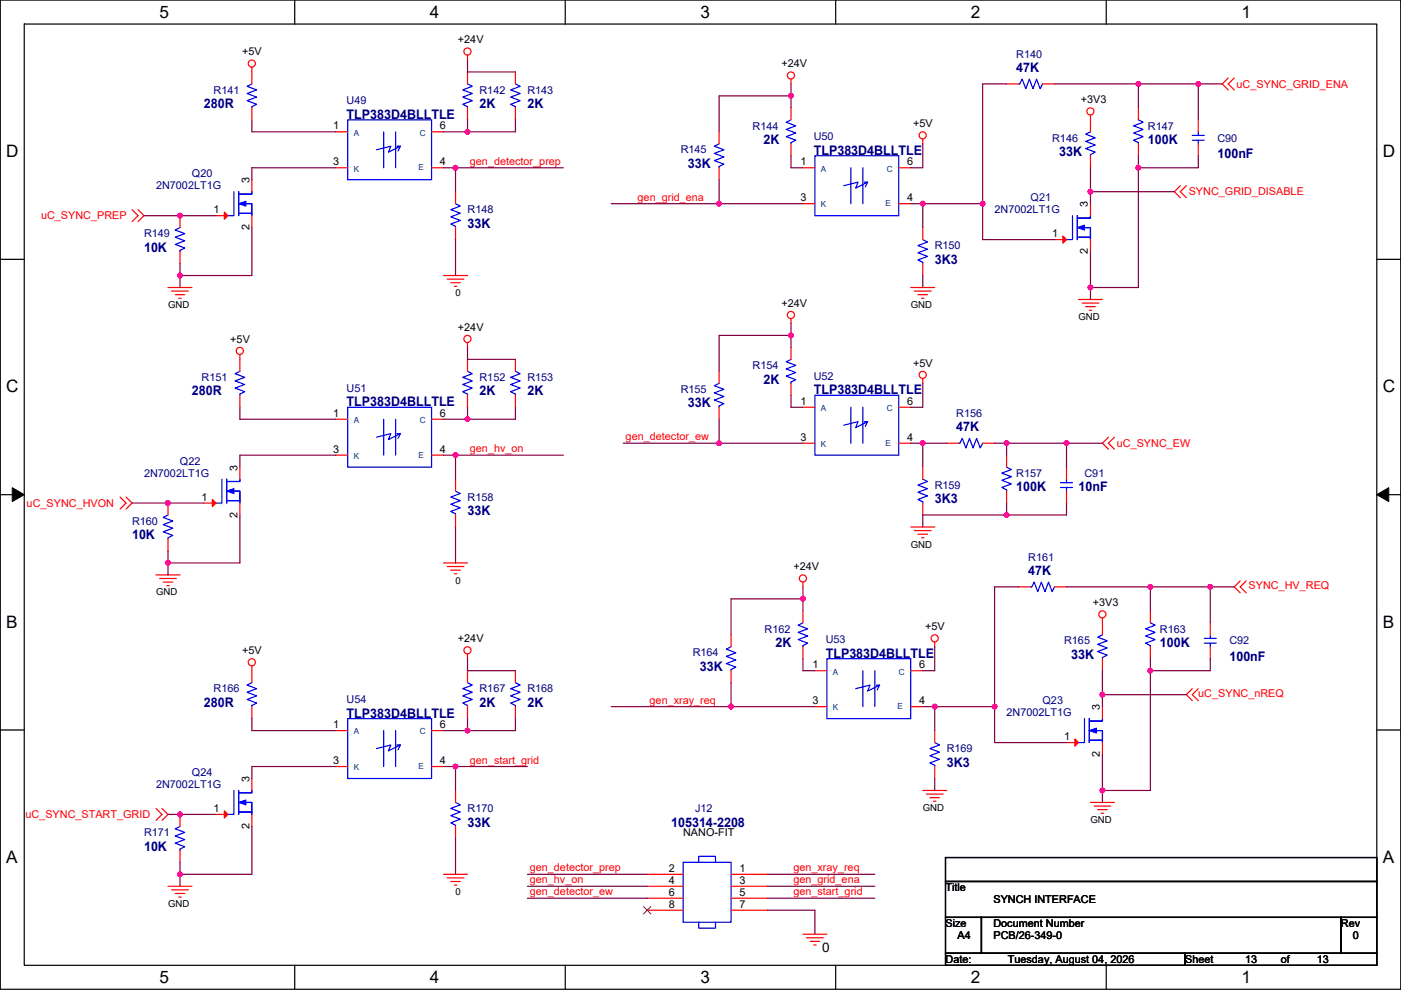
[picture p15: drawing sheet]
<svg xmlns="http://www.w3.org/2000/svg" width="297mm" height="210mm" viewBox="0 0 297 210" stroke-linecap="round" stroke-linejoin="round" font-family="sans-serif">
<defs><g id="words">
<g font-size="3.6">
<text x="33.8" y="3.8">5</text>
<text x="91.1" y="3.8">4</text>
<text x="148.5" y="3.8">3</text>
<text x="205.8" y="3.8">2</text>
<text x="263.2" y="3.8">1</text>
<text x="1.3" y="33.3">D</text>
<text x="293.2" y="33.3">D</text>
<text x="1.3" y="83.2">C</text>
<text x="293.2" y="83.2">C</text>
<text x="1.3" y="133.2">B</text>
<text x="293.2" y="133.2">B</text>
<text x="1.3" y="183.1">A</text>
<text x="293.2" y="183.1">A</text>
<text x="33.8" y="208.5">5</text>
<text x="91.1" y="208.5">4</text>
<text x="148.5" y="208.5">3</text>
<text x="205.8" y="208.5">2</text>
<text x="263.2" y="208.5">1</text>
</g>
<g font-size="2.8" fill="#000080">
<text x="215.5" y="15.3">47K</text>
<text x="43.2" y="22.9">280R</text>
<text x="101.7" y="22.9">2K</text>
<text x="111.8" y="22.9">2K</text>
<text x="73.5" y="25.2">TLP383D4BLLTLE</text>
<text x="145.9" y="35.6">33K</text>
<text x="161.9" y="30.5">2K</text>
<text x="172.5" y="32.8">TLP383D4BLLTLE</text>
<text x="224.6" y="33.1">33K</text>
<text x="243.4" y="30.5">100K</text>
<text x="258.1" y="33.6">100nF</text>
<text x="30.5" y="53.4">10K</text>
<text x="99.1" y="48.3">33K</text>
<text x="198.2" y="55.9">3K3</text>
<text x="40.7" y="83.9">280R</text>
<text x="101.7" y="83.9">2K</text>
<text x="111.8" y="83.9">2K</text>
<text x="161.9" y="81.3">2K</text>
<text x="172.5" y="83.6">TLP383D4BLLTLE</text>
<text x="73.5" y="86.2">TLP383D4BLLTLE</text>
<text x="145.9" y="86.4">33K</text>
<text x="202.8" y="91.5">47K</text>
<text x="198.2" y="106.7">3K3</text>
<text x="215.5" y="104.2">100K</text>
<text x="228.7" y="104.2">10nF</text>
<text x="99.1" y="109.3">33K</text>
<text x="28" y="114.4">10K</text>
<text x="218" y="122">47K</text>
<text x="164.4" y="137.2">2K</text>
<text x="245.9" y="137.2">100K</text>
<text x="148.4" y="142.3">33K</text>
<text x="175.1" y="139.5">TLP383D4BLLTLE</text>
<text x="227.1" y="139.8">33K</text>
<text x="260.7" y="140.3">100nF</text>
<text x="43.2" y="149.9">280R</text>
<text x="101.7" y="149.9">2K</text>
<text x="111.8" y="149.9">2K</text>
<text x="73.5" y="152.2">TLP383D4BLLTLE</text>
<text x="200.7" y="162.6">3K3</text>
<text x="99.1" y="175.3">33K</text>
<text x="142.3" y="175.3">105314-2208</text>
<text x="30.5" y="180.4">10K</text>
</g>
<text font-size="2.8" x="174.3" y="201.9">0</text>
<g font-size="2.3">
<text x="51.4" y="11.7">+5V</text>
<text x="97.1" y="9.2">+24V</text>
<text x="165.7" y="14.3">+24V</text>
<text x="229.2" y="21.9">+3V3</text>
<text x="70.7" y="27.4">1</text>
<text x="93.3" y="27.4">6</text>
<text x="193.6" y="27">+5V</text>
<text x="70.7" y="35.1">3</text>
<text x="93.3" y="35.1">4</text>
<text x="169.7" y="35.1">1</text>
<text x="192.3" y="35.1">6</text>
<text x="52.9" y="38.9" transform="rotate(-90 52.9 38.9)">3</text>
<text x="45.3" y="45.2">1</text>
<text x="169.7" y="42.7">3</text>
<text x="192.3" y="42.7">4</text>
<text x="230.7" y="44" transform="rotate(-90 230.7 44)">3</text>
<text x="52.9" y="48.8" transform="rotate(-90 52.9 48.8)">2</text>
<text x="223.1" y="50.3">1</text>
<text x="230.7" y="53.9" transform="rotate(-90 230.7 53.9)">2</text>
<text x="165.7" y="65.1">+24V</text>
<text x="97.1" y="70.1">+24V</text>
<text x="48.8" y="72.7">+5V</text>
<text x="193.6" y="77.8">+5V</text>
<text x="70.7" y="88.4">1</text>
<text x="93.3" y="88.4">6</text>
<text x="169.7" y="85.9">1</text>
<text x="192.3" y="85.9">6</text>
<text x="169.7" y="93.5">3</text>
<text x="192.3" y="93.5">4</text>
<text x="50.3" y="99.8" transform="rotate(-90 50.3 99.8)">3</text>
<text x="70.7" y="96">3</text>
<text x="93.3" y="96">4</text>
<text x="42.7" y="106.2">1</text>
<text x="50.3" y="109.8" transform="rotate(-90 50.3 109.8)">2</text>
<text x="168.2" y="120.9">+24V</text>
<text x="231.7" y="128.6">+3V3</text>
<text x="97.1" y="136.2">+24V</text>
<text x="196.1" y="133.6">+5V</text>
<text x="51.4" y="138.7">+5V</text>
<text x="172.3" y="141.7">1</text>
<text x="194.9" y="141.7">6</text>
<text x="172.3" y="149.4">3</text>
<text x="194.9" y="149.4">4</text>
<text x="70.7" y="154.4">1</text>
<text x="93.3" y="154.4">6</text>
<text x="233.2" y="150.6" transform="rotate(-90 233.2 150.6)">3</text>
<text x="225.6" y="157">1</text>
<text x="233.2" y="160.6" transform="rotate(-90 233.2 160.6)">2</text>
<text x="52.9" y="165.9" transform="rotate(-90 52.9 165.9)">3</text>
<text x="70.7" y="162.1">3</text>
<text x="93.3" y="162.1">4</text>
<text x="45.3" y="172.2">1</text>
<text x="52.9" y="175.8" transform="rotate(-90 52.9 175.8)">2</text>
<text x="144.8" y="177.3">NANO-FIT</text>
<text x="141.8" y="184.9">2</text>
<text x="156.8" y="184.9">1</text>
<text x="141.8" y="187.5">4</text>
<text x="141.8" y="190">6</text>
<text x="156.8" y="187.5">3</text>
<text x="156.8" y="190">5</text>
<text x="200.5" y="189">Title</text>
<text x="210.6" y="191.6">SYNCH INTERFACE</text>
<text x="141.8" y="192.5">8</text>
<text x="156.8" y="192.5">7</text>
<text x="200.5" y="196.6">Size</text>
<text x="210.6" y="196.6">Document Number</text>
<text x="284.3" y="196.6">Rev</text>
<text x="203" y="199.2">A4</text>
<text x="210.6" y="199.2">PCB/26-349-0</text>
<text x="286.8" y="199.2">0</text>
<text x="200.5" y="204.3">Date:</text>
<text x="213.7" y="204.3">Tuesday, August 04, 2026</text>
<text x="251.3" y="204.3">Sheet</text>
<text x="264" y="204.3">13</text>
<text x="271.6" y="204.3">of</text>
<text x="279.2" y="204.3">13</text>
</g>
<g font-size="2.3" fill="#000080">
<text x="215.5" y="12.2">R140</text>
<text x="45.3" y="19.9">R141</text>
<text x="73.5" y="22.1">U49</text>
<text x="101.7" y="19.9">R142</text>
<text x="111.8" y="19.9">R143</text>
<text x="159.6" y="27.5">R144</text>
<text x="172.5" y="29.8">U50</text>
<text x="243.4" y="27.5">R147</text>
<text x="144.3" y="32.6">R145</text>
<text x="223.1" y="30">R146</text>
<text x="258.1" y="30">C90</text>
<text x="33.1" y="40.2">2N7002LT1G</text>
<text x="40.7" y="37.6">Q20</text>
<text x="99.1" y="45.3">R148</text>
<text x="210.9" y="45.3">2N7002LT1G</text>
<text x="218.5" y="42.7">Q21</text>
<text x="30.5" y="50.3">R149</text>
<text x="198.2" y="52.9">R150</text>
<text x="42.7" y="80.8">R151</text>
<text x="73.5" y="83.1">U51</text>
<text x="101.7" y="80.8">R152</text>
<text x="111.8" y="80.8">R153</text>
<text x="144.3" y="83.4">R155</text>
<text x="159.6" y="78.3">R154</text>
<text x="172.5" y="80.6">U52</text>
<text x="202.8" y="88.4">R156</text>
<text x="30.5" y="101.1">2N7002LT1G</text>
<text x="38.2" y="98.6">Q22</text>
<text x="215.5" y="101.1">R157</text>
<text x="229.9" y="101.1">C91</text>
<text x="99.1" y="106.2">R158</text>
<text x="198.2" y="103.7">R159</text>
<text x="28" y="111.3">R160</text>
<text x="218" y="118.9">R161</text>
<text x="162.1" y="134.2">R162</text>
<text x="175.1" y="136.4">U53</text>
<text x="225.6" y="136.7">R165</text>
<text x="245.9" y="134.2">R163</text>
<text x="260.7" y="136.7">C92</text>
<text x="146.9" y="139.2">R164</text>
<text x="45.3" y="146.9">R166</text>
<text x="73.5" y="149.1">U54</text>
<text x="101.7" y="146.9">R167</text>
<text x="111.8" y="146.9">R168</text>
<text x="221" y="149.4">Q23</text>
<text x="213.4" y="151.9">2N7002LT1G</text>
<text x="200.7" y="159.6">R169</text>
<text x="33.1" y="167.2">2N7002LT1G</text>
<text x="40.7" y="164.6">Q24</text>
<text x="99.1" y="172.3">R170</text>
<text x="147.4" y="172.3">J12</text>
<text x="30.5" y="177.3">R171</text>
</g>
<g font-size="2.3" fill="#f00">
<text x="262.2" y="18.6">uC_SYNC_GRID_ENA</text>
<text x="99.6" y="35">gen_detector_prep</text>
<text x="252" y="41.4">SYNC_GRID_DISABLE</text>
<text x="8.7" y="46.5">uC_SYNC_PREP</text>
<text x="135.2" y="42.6">gen_grid_ena</text>
<text x="99.6" y="95.9">gen_hv_on</text>
<text x="132.6" y="93.4">gen_detector_ew</text>
<text x="236.8" y="94.8">uC_SYNC_EW</text>
<text x="5.6" y="107.5">uC_SYNC_HVON</text>
<text x="264.7" y="125">SYNC_HV_REQ</text>
<text x="137.7" y="149.3">gen_xray_req</text>
<text x="254.1" y="147.9">uC_SYNC_nREQ</text>
<text x="99.6" y="162">gen_start_grid</text>
<text x="5.4" y="173.5">uC_SYNC_START_GRID</text>
<text x="112.3" y="184.8">gen_detector_prep</text>
<text x="168.2" y="184.8">gen_xray_req</text>
<text x="112.3" y="187.4">gen_hv_on</text>
<text x="112.3" y="189.9">gen_detector_ew</text>
<text x="168.2" y="187.4">gen_grid_ena</text>
<text x="168.2" y="189.9">gen_start_grid</text>
</g>
<g font-size="2">
<text x="35.6" y="65.3">GND</text>
<text x="96.6" y="62.8">0</text>
<text x="193.1" y="65.3">GND</text>
<text x="228.7" y="67.9">GND</text>
<text x="193.1" y="116.1">GND</text>
<text x="96.6" y="123.8">0</text>
<text x="33.1" y="126.3">GND</text>
<text x="195.6" y="172">GND</text>
<text x="231.2" y="174.6">GND</text>
<text x="96.6" y="189.8">0</text>
<text x="35.6" y="192.3">GND</text>
</g>
<g font-size="1.8" fill="#004080">
<text x="75" y="28.8">A</text>
<text x="89" y="28.8">C</text>
<text x="75" y="36.4">K</text>
<text x="88.7" y="36.2">E</text>
<text x="174.1" y="36.4">A</text>
<text x="188" y="36.4">C</text>
<text x="174.1" y="44">K</text>
<text x="187.8" y="43.8">E</text>
<text x="75" y="89.7">A</text>
<text x="89" y="89.7">C</text>
<text x="174.1" y="87.2">A</text>
<text x="188" y="87.2">C</text>
<text x="174.1" y="94.8">K</text>
<text x="187.8" y="94.6">E</text>
<text x="75" y="97.3">K</text>
<text x="88.7" y="97.1">E</text>
<text x="176.6" y="143.1">A</text>
<text x="190.6" y="143.1">C</text>
<text x="75" y="155.8">A</text>
<text x="89" y="155.8">C</text>
<text x="176.6" y="150.7">K</text>
<text x="190.3" y="150.5">E</text>
<text x="75" y="163.4">K</text>
<text x="88.7" y="163.2">E</text>
</g>
</g></defs>
<path d="M.1 0h296.9v209.8h-296.9zM5.1 5.1h286.8v199.6h-286.8z" fill="none" stroke="#000" stroke-width=".25"/>
<g fill="#fff">
<path d="M33.8 .5h2v4.1h-2z"/>
<path d="M33.8 205.3h2v4h-2z"/>
</g>
<path d="M62.5 0v5.1M62.5 204.7v5.1" fill="none" stroke="#000" stroke-width=".25"/>
<g fill="#fff">
<path d="M91.1 .5h2.1v4.1h-2.1z"/>
<path d="M91.1 205.3h2.1v4h-2.1z"/>
</g>
<path d="M119.8 0v5.1M119.8 204.7v5.1" fill="none" stroke="#000" stroke-width=".25"/>
<g fill="#fff">
<path d="M148.5 .5h2v4.1h-2z"/>
<path d="M148.5 205.3h2v4h-2z"/>
</g>
<path d="M177.2 0v5.1M177.2 204.7v5.1" fill="none" stroke="#000" stroke-width=".25"/>
<g fill="#fff">
<path d="M205.8 .5h2.1v4.1h-2.1z"/>
<path d="M205.8 205.3h2.1v4h-2.1z"/>
</g>
<path d="M234.5 0v5.1M234.5 204.7v5.1" fill="none" stroke="#000" stroke-width=".25"/>
<g fill="#fff">
<path d="M263.2 .5h2v4.1h-2z"/>
<path d="M263.2 205.3h2v4h-2z"/>
<path d="M1.3 30.1h2.7v4h-2.7z"/>
<path d="M293.2 30.1h2.6v4h-2.6z"/>
<path d="M1.3 80h2.7v4h-2.7z"/>
<path d="M293.2 80h2.6v4h-2.6z"/>
</g>
<path d="M.1 55h5M291.9 55h5.1" fill="none" stroke="#000" stroke-width=".25"/>
<g fill="#fff">
<path d="M1.3 129.9h2.5v4h-2.5z"/>
<path d="M293.2 129.9h2.4v4h-2.4z"/>
</g>
<path d="M.1 104.9h5M291.9 104.9h5.1" fill="none" stroke="#000" stroke-width=".25"/>
<path d="M2.6 103.4l2.5 1.5-2.5 1.5zM291.9 104.9l2.5-1.5v3z" fill="#000" stroke="#000" stroke-width=".21"/>
<g fill="#fff">
<path d="M1.3 179.8h2.5v4.1h-2.5z"/>
<path d="M293.2 179.8h2.4v4.1h-2.4z"/>
</g>
<path d="M.1 154.8h5M291.9 154.8h5.1M200.5 181.9h91.4v5.1h-91.4zM200.5 187h91.4v7.6h-91.4zM200.5 194.6h7.6v7.6h-7.6zM208.1 194.6h76.2v7.6h-76.2zM284.3 194.6h7.6v7.6h-7.6zM200.5 202.2h50.8v2.5h-50.8zM251.3 202.2h40.6v2.5h-40.6z" fill="none" stroke="#000" stroke-width=".25"/>
<g fill="none" stroke="#f00" stroke-width=".25">
<path d="M53.4 14.2v3.6M99.1 11.7v1M99.1 15.3v2.5M109.3 15.3v2.5M167.7 16.8v1M213.4 17.8h2.6M221 17.8h2.6M260.4 16.5l-1.3 1.3 1.3 1.3M261.7 16.5l-1.3 1.3 1.3 1.3M53.4 22.9v2.5M53.4 38.1v2.6M71.2 28h2.5"/>
<path d="M71.2 35.6h2.5M91.5 28h2.5M91.5 35.6h2.5M99.1 22.9v2.5M109.3 22.9v2.5M152.5 28v2.5M152.5 35.6v2.5M167.7 22.9v2.5M167.7 30.5v2.5M170.2 35.6h2.6M190.6 35.6h2.5M195.6 29.5v1"/>
<path d="M231.2 24.4v3.6M231.2 33v2.6M241.4 22.9v2.5M241.4 30.5v2.5M250.3 39.4l-1.3 1.3 1.3 1.2M251.5 39.4l-1.2 1.3 1.2 1.2M254.1 25.4v2.6M254.1 30.5v2.5M28 44.5l1.3 1.2-1.3 1.3M29.3 44.5l1.2 1.2-1.2 1.3M38.2 45.7v2.6M38.2 53.4v2.5"/>
<path d="M45.8 45.7h2.5M53.4 45.7v2.6M94 58.4h5.1M94.8 59.2h3.6M95.6 60h2M96.6 40.7v2.5M96.6 48.3v2.5M170.2 43.2h2.6M190.6 43.2h2.5M195.6 48.3v2.5M195.6 55.9v2.5M223.6 50.8h2.5"/>
<path d="M231.2 50.8v2.6M231.2 43.2v2.5M35.6 61h5.1M36.4 61.7h3.5M37.1 62.5h2.1M37.9 63.3h.5M50.9 75.2v3.6M96.3 60.7h.5M99.1 72.7v1M99.1 76.2v2.6M109.3 76.2v2.6M152.5 78.8v2.5"/>
<path d="M167.7 67.6v1M167.7 73.7v2.5M193.1 61h5.1M193.9 61.7h3.5M194.6 62.5h2.1M195.4 63.3h.5M228.7 63.5h5M229.4 64.3h3.6M230.2 65h2M230.9 65.8h.6M50.9 83.8v2.6M50.9 99.1v2.5"/>
<path d="M71.2 88.9h2.5M71.2 96.5h2.5M91.5 88.9h2.5M91.5 96.5h2.5M99.1 83.8v2.6M109.3 83.8v2.6M152.5 86.4v2.5M167.7 81.3v2.5M170.2 86.4h2.6M170.2 94h2.6M190.6 86.4h2.5M190.6 94h2.5"/>
<path d="M195.6 80.3v1M195.6 99.1v2.5M200.7 94h2.6M208.3 94h2.6M213.4 96.5v2.6M226.1 99.1v2.5M235 92.7l-1.3 1.3 1.3 1.3M236.3 92.7l-1.3 1.3 1.3 1.3M25.5 105.4l1.2 1.3-1.2 1.3M26.7 105.4l1.3 1.3-1.3 1.3M35.6 106.7v2.5M35.6 114.3v2.6"/>
<path d="M43.2 106.7h2.6M50.9 106.7v2.5M94 119.4h5.1M96.6 101.6v2.6M96.6 109.2v2.6M193.1 111.8h5.1M193.9 112.5h3.5M194.6 113.3h2.1M195.4 114.1h.5M195.6 106.7v2.5M213.4 104.2v2.5M226.1 104.2v2.5"/>
<path d="M33.1 121.9h5.1M33.8 122.7h3.6M34.6 123.5h2M35.4 124.2h.5M94.8 120.2h3.6M95.6 120.9h2M96.3 121.7h.5M99.1 138.7v1M155 134.6v2.6M170.2 123.5v1M170.2 129.6v2.5M170.2 137.2v2.5"/>
<path d="M198.2 136.2v1M216 124.5h2.5M223.6 124.5h2.5M233.7 131.1v3.5M233.7 139.7v2.6M243.9 129.6v2.5M243.9 137.2v2.5M256.6 132.1v2.5M256.6 137.2v2.5M263 123.2l-1.3 1.3 1.3 1.3M264.2 123.2l-1.2 1.3 1.2 1.3M53.4 141.2v3.6"/>
<path d="M53.4 149.9v2.5M71.2 155h2.5M91.5 155h2.5M99.1 142.3v2.5M99.1 149.9v2.5M109.3 142.3v2.5M109.3 149.9v2.5M155 142.3v2.5M172.8 142.3h2.5M172.8 149.9h2.5M193.1 142.3h2.5M193.1 149.9h2.5"/>
<path d="M198.2 155v2.5M226.1 157.5h2.6M233.7 157.5v2.5M233.7 149.9v2.5M252.8 146.1l-1.3 1.2 1.3 1.3M254.1 146.1l-1.3 1.2 1.3 1.3M33.1 171.5l1.3 1.2-1.3 1.3M34.4 171.5l1.2 1.2-1.2 1.3M38.2 172.7v2.6M45.8 172.7h2.5M53.4 172.7v2.6M53.4 165.1v2.6"/>
<path d="M71.2 162.6h2.5M91.5 162.6h2.5M96.6 167.7v2.5M96.6 175.3v2.5M195.6 167.7h5.1M196.4 168.4h3.6M197.2 169.2h2M197.9 169.9h.5M198.2 162.6v2.5M231.2 170.2h5.1M232 171h3.5M232.7 171.7h2.1"/>
<path d="M233.5 172.5h.5M35.6 188h5.1M36.4 188.7h3.5M37.1 189.5h2.1M37.9 190.3h.5M38.2 180.4v2.5M94 185.4h5.1M94.8 186.2h3.6M95.6 187h2M96.3 187.7h.5M137.2 185.4h7.6M137.2 188h7.6"/>
<path d="M137.2 190.5h7.6M137.2 193.1h7.6M155 185.4h7.6M155 188h7.6M155 190.5h7.6M155 193.1h7.6M170.2 198.1h5.1M171 198.9h3.6M171.8 199.7h2M172.5 200.4h.5"/>
<circle cx="53.4" cy="13.5" r=".76"/>
<circle cx="99.1" cy="10.9" r=".76"/>
<circle cx="167.7" cy="16" r=".76"/>
<circle cx="195.6" cy="28.7" r=".76"/>
<circle cx="231.2" cy="23.6" r=".76"/>
<circle cx="50.8" cy="74.4" r=".76"/>
<circle cx="99.1" cy="71.9" r=".76"/>
<circle cx="167.7" cy="66.8" r=".76"/>
<circle cx="195.6" cy="79.5" r=".76"/>
<circle cx="99.1" cy="137.9" r=".76"/>
<circle cx="170.2" cy="122.7" r=".76"/>
<circle cx="198.2" cy="135.4" r=".76"/>
<circle cx="233.7" cy="130.3" r=".76"/>
<circle cx="53.4" cy="140.5" r=".76"/>
</g>
<g fill="none" stroke="#00f" stroke-width=".25">
<path d="M53.4 17.8l-1 .5 2 .8-2 .7 2 .8-2 .8 2 .7-1 .5v.3M99.1 17.8l1 .5-2 .8 2 .7-2 .8 2 .8-2 .7 1 .5v.3M109.3 17.8l1 .5-2 .8 2 .7-2 .8 2 .8-2 .7 1 .5v.3M216 17.8h.2l.5-1 .8 2 .7-2 .8 2 .8-2 .7 2 .5-1M73.7 25.4h17.8v12.7h-17.8zM81.3 28v7.6M83.9 28v7.6M84.1 31h.8l-2.5 1.3 .5-1.3-3.1 .8M84.9 31l-.5 1M152.5 30.5l-1.1 .5 2.1 .8-2.1 .7 2.1 .8-2.1 .8 2.1 .7-1 .5v.3M167.7 25.4l-1 .5 2 .8-2 .8 2 .7-2 .8 2 .7-1 .5v.3M172.8 33h17.8v12.7h-17.8z"/>
<path d="M180.4 35.6v7.6M182.9 35.6v7.6M183.2 38.6h.8l-2.6 1.3 .5-1.3-3 .8M184 38.6l-.6 1M231.2 28l-1 .5 2 .7-2 .8 2 .8-2 .7 2 .8-1 .5v.2M241.4 25.4l1 .5-2.1 .8 2.1 .8-2.1 .7 2.1 .8-2.1 .7 1.1 .5v.3M252.8 28.7h2.5M252.8 29.7h2.5M254.1 29.7v.8M254.1 28v.7M38.2 48.3l-1.1 .5 2.1 .8-2.1 .7 2.1 .8-2.1 .7 2.1 .8-1 .5v.3M49.6 40.7v5h-1.3"/>
<path d="M50.6 41.2h2.8v-.5v.5h-2.5M50.6 45.2h2.8M50.6 40.7v5M50.9 45.2h2.2M51.9 43.2h1.5v2.5v-2.5h-1M96.6 43.2l1 .5-2 .8 2 .7-2 .8 2 .8-2 .7 1 .5v.3M195.6 50.8l1.1 .5-2.1 .8 2.1 .8-2.1 .7 2.1 .8-2.1 .7 1 .5v.3M227.4 45.7v5.1h-1.3M228.4 46.2h2.8v-.5v.5h-2.5M228.4 45.7v5.1M228.4 50.3h2.8M228.7 50.3h2.2"/>
<path d="M229.7 48.3h1.5v2.5v-2.5h-1M50.9 78.8l-1.1 .5 2.1 .7-2.1 .8 2.1 .8-2.1 .7 2.1 .8-1 .5v.2M99.1 78.8l1 .5-2 .7 2 .8-2 .8 2 .7-2 .8 1 .5v.2M109.3 78.8l1 .5-2 .7 2 .8-2 .8 2 .7-2 .8 1 .5v.2M167.7 76.2l-1 .5 2 .8-2 .8 2 .7-2 .8 2 .7-1 .5v.3M73.7 86.4h17.8v12.7h-17.8zM81.3 88.9v7.6M83.9 88.9v7.6M84.1 92h.8l-2.5 1.2 .5-1.2-3.1 .7M84.9 92l-.5 1M152.5 81.3l-1.1 .5 2.1 .8-2.1 .7 2.1 .8-2.1 .8 2.1 .7-1 .5v.3M172.8 83.8h17.8v12.7h-17.8z"/>
<path d="M180.4 86.4v7.6M182.9 86.4v7.6M183.2 89.4h.8l-2.6 1.3 .5-1.3-3 .8M184 89.4l-.6 1M203.3 94h.2l.5-1 .8 2 .7-2 .8 2 .8-2 .7 2 .5-1M213.4 99.1l1 .5-2 .8 2 .7-2 .8 2 .7-2 .8 1 .5v.3M35.6 109.2l-1 .5 2 .8-2 .8 2 .7-2 .8 2 .8-1 .5v.2M47.1 101.6v5.1h-1.3M48.1 106.2h2.8M48.1 101.6v5.1M48.3 106.2h2.3M48.3 102.1h2.6v-.5v.5h-2.8"/>
<path d="M49.3 104.2h1.6v2.5v-2.5h-1.1M96.6 104.2l1 .5-2 .7 2 .8-2 .8 2 .7-2 .8 1 .5v.2M195.6 101.6l1.1 .5-2.1 .8 2.1 .8-2.1 .7 2.1 .8-2.1 .7 1 .5v.3M224.8 103.4h2.6M224.8 102.4h2.6M226.1 101.6v.8M226.1 103.4v.8M155 137.2l-1 .5 2 .8-2 .7 2 .8-2 .7 2 .8-1 .5v.3M170.2 132.1l-1 .5 2.1 .8-2.1 .7 2.1 .8-2.1 .8 2.1 .7-1.1 .5v.3M175.3 139.7h17.8v12.7h-17.8zM218.5 124.5h.3l.5-1 .7 2 .8-2 .7 2 .8-2 .8 2 .5-1M233.7 134.6l-1 .5 2.1 .8-2.1 .8 2.1 .7-2.1 .8 2.1 .8-1.1 .5v.2"/>
<path d="M243.9 132.1l1 .5-2 .8 2 .7-2 .8 2 .8-2 .7 1 .5v.3M255.3 135.4h2.6M255.3 136.4h2.6M256.6 136.4v.8M256.6 134.6v.8M53.4 144.8l-1 .5 2 .8-2 .7 2 .8-2 .8 2 .7-1 .5v.3M73.7 152.4h17.8v12.7h-17.8zM81.3 155v7.6M83.9 155v7.6M84.1 158h.8l-2.5 1.3 .5-1.3-3.1 .8M84.9 158l-.5 1M99.1 144.8l1 .5-2 .8 2 .7-2 .8 2 .8-2 .7 1 .5v.3"/>
<path d="M109.3 144.8l1 .5-2 .8 2 .7-2 .8 2 .8-2 .7 1 .5v.3M182.9 142.3v7.6M185.5 142.3v7.6M185.7 145.3h.8l-2.5 1.3 .5-1.3-3.1 .8M186.5 145.3l-.5 1M198.2 157.5l1 .5-2 .8 2 .7-2 .8 2 .8-2 .7 1 .5v.3M229.9 152.4v5.1h-1.2M230.9 152.4v5.1M230.9 157h2.8M231.2 157h2.3M231.2 152.9h2.5v-.5v.5h-2.8M232.2 155h1.5v2.5v-2.5h-1"/>
<path d="M38.2 175.3l-1.1 .5 2.1 .8-2.1 .7 2.1 .8-2.1 .7 2.1 .8-1 .5v.3M49.6 167.7v5h-1.3M50.6 172.2h2.8M50.6 167.7v5M50.9 172.2h2.2M50.9 168.2h2.5v-.5v.5h-2.8M51.9 170.2h1.5v2.5v-2.5h-1M96.6 170.2l1 .5-2 .8 2 .7-2 .8 2 .8-2 .7 1 .5v.3M144.8 182.9h10.2v12.7h-10.2zM148.1 182.9v-1.3h3.6v1.3M148.1 195.6v1.3h3.6v-1.3"/>
</g>
<g fill="#00f" stroke="#00f" stroke-width=".25">
<path d="M50.6 170.2l1.5-.5v1z" fill-rule="evenodd"/>
<path d="M50.6 43.2l1.5-.5v1z" fill-rule="evenodd"/>
<path d="M230.9 155l1.6-.5v1z" fill-rule="evenodd"/>
<path d="M228.4 48.3l1.5-.5v1z" fill-rule="evenodd"/>
<path d="M48.1 104.2l1.5-.5v1z" fill-rule="evenodd"/>
</g>
<g fill="#f00" stroke="#f00" stroke-width=".25">
<path d="M47.6 172l.7 .7-.7 .8z"/>
<path d="M47.6 45l.7 .7-.7 .8z"/>
<path d="M227.9 156.7l.8 .8-.8 .8z"/>
<path d="M225.4 50.1l.7 .7-.7 .8z"/>
<path d="M45 105.9l.8 .8-.8 .8z"/>
</g>
<path d="M136.5 192.3l1.5 1.5M138 192.3l-1.6 1.5" fill="none" stroke="#804000" stroke-width=".21"/>
<g fill="none" stroke="#800040" stroke-width=".25">
<path d="M99.1 12.7v2.6h10.2M167.7 17.8v2.5M213.4 17.8h-5.1v25.4M223.6 17.8h17.8M241.4 17.8h12.7M241.4 17.8v5.1M259.1 17.8h-5v7.6M53.4 25.4v2.6h17.8M71.2 35.6h-17.8v2.5M94 35.6h2.6M94 28h5.1M96.6 35.6h22.8"/>
<path d="M96.6 35.6v5.1M99.1 25.4v2.6M109.3 25.4v2.6h-10.2M152.5 38.1v5.1M167.7 33v2.6h2.5M167.7 20.3v2.6M167.7 20.3h-15.2v7.7M195.6 30.5v5.1h-2.5M231.2 35.6v5.1M241.4 33v2.6M254.1 33v2.6h-12.7v25.4h-10.2M30.5 45.7h15.3"/>
<path d="M38.2 55.9v2.5M38.2 58.4v2.6M53.4 48.3v10.1h-15.2M96.6 50.8v7.6M129.6 43.2h22.9M152.5 43.2h17.7M193.1 43.2h2.5M195.6 43.2v5.1M195.6 43.2h12.7v7.6h15.3M195.6 58.4v2.6M231.2 53.4v7.6M249 40.7h-17.8v2.5"/>
<path d="M99.1 73.7v2.5h10.2M167.7 68.6v2.5M167.7 71.1h-15.2v7.7M167.7 71.1v2.6M231.2 61v2.5M50.9 86.4v2.5h20.3M71.2 96.5h-20.3v2.6M94 96.5h2.6M94 88.9h5.1M96.6 96.5h22.8M96.6 96.5v5.1M99.1 86.4v2.5"/>
<path d="M109.3 86.4v2.5h-10.2M132.1 94h20.4M152.5 88.9v5.1M152.5 94h17.7M167.7 83.8v2.6h2.5M193.1 94h2.5M195.6 81.3v5.1h-2.5M200.7 94h-5.1v5.1M210.9 94h2.5M213.4 94v2.5M213.4 94h12.7M233.7 94h-7.6v5.1"/>
<path d="M28 106.7h15.2M35.6 116.9v2.5M35.6 119.4v2.5M50.9 109.2v10.2h-15.3M96.6 111.8v7.6M213.4 106.7v2.5M213.4 109.2h-17.8v2.6M226.1 106.7v2.5h-12.7M99.1 139.7v2.6h10.2M170.2 124.5v2.5M170.2 139.7v2.6h2.6M170.2 127h-15.2v7.6"/>
<path d="M170.2 127v2.6M198.2 137.2v5.1h-2.6M216 124.5h-5.1v25.4M226.1 124.5h17.8M243.9 124.5h12.7M243.9 124.5v5.1M243.9 139.7v2.6M256.6 139.7v2.6h-12.7v25.4h-10.2M261.7 124.5h-5.1v7.6M53.4 152.4v2.6h17.8M94 155h5.1M99.1 152.4v2.6"/>
<path d="M109.3 152.4v2.6h-10.2M129.6 149.9h25.4M155 144.8v5.1M155 149.9h17.8M195.6 149.9h2.6M198.2 155v-5.1h12.7v7.6h15.2M233.7 147.3h17.8M233.7 142.3v5M233.7 147.3v2.6M35.6 172.7h10.2M53.4 175.3v10.1h-15.2M71.2 162.6h-17.8v2.5"/>
<path d="M94 162.6h2.6M96.6 162.6v5.1M96.6 177.8v7.6M96.6 162.6h15.2M198.2 165.1v2.6M233.7 160v7.7M233.7 167.7v2.5M38.2 182.9v2.5M38.2 185.4v2.6M111.8 185.4h25.4M111.8 188h25.4M111.8 190.5h25.4"/>
<path d="M162.6 185.4h22.9M162.6 188h22.9M162.6 190.5h22.9M162.6 193.1h10.2v5"/>
</g>
<g fill="#f0f" stroke="#f0f" stroke-width=".25">
<circle cx="99.1" cy="27.9" r=".5"/>
<circle cx="96.6" cy="35.6" r=".5"/>
<circle cx="38.1" cy="45.7" r=".5"/>
<circle cx="38.1" cy="58.4" r=".5"/>
<circle cx="99.1" cy="88.9" r=".5"/>
<circle cx="96.6" cy="96.5" r=".5"/>
<circle cx="35.6" cy="106.7" r=".5"/>
<circle cx="35.6" cy="119.4" r=".5"/>
<circle cx="99.1" cy="154.9" r=".5"/>
<circle cx="96.6" cy="162.6" r=".5"/>
<circle cx="38.1" cy="172.7" r=".5"/>
<circle cx="38.1" cy="185.4" r=".5"/>
<circle cx="208.3" cy="43.2" r=".5"/>
<circle cx="241.3" cy="17.8" r=".5"/>
<circle cx="254" cy="17.8" r=".5"/>
<circle cx="167.7" cy="20.3" r=".5"/>
<circle cx="231.2" cy="40.6" r=".5"/>
<circle cx="241.3" cy="35.6" r=".5"/>
<circle cx="195.6" cy="43.2" r=".5"/>
<circle cx="231.2" cy="61" r=".5"/>
<circle cx="210.9" cy="149.9" r=".5"/>
<circle cx="243.9" cy="124.5" r=".5"/>
<circle cx="256.6" cy="124.5" r=".5"/>
<circle cx="170.2" cy="127" r=".5"/>
<circle cx="243.9" cy="142.2" r=".5"/>
<circle cx="233.7" cy="147.3" r=".5"/>
<circle cx="155" cy="149.9" r=".5"/>
<circle cx="198.2" cy="149.9" r=".5"/>
<circle cx="233.7" cy="167.6" r=".5"/>
<circle cx="167.7" cy="71.1" r=".5"/>
<circle cx="195.6" cy="94" r=".5"/>
<circle cx="213.4" cy="94" r=".5"/>
<circle cx="226.1" cy="94" r=".5"/>
<circle cx="213.4" cy="109.2" r=".5"/>
<circle cx="152.4" cy="43.2" r=".5"/>
<circle cx="152.4" cy="94" r=".5"/>
</g>
<use href="#words"/>
</svg>
